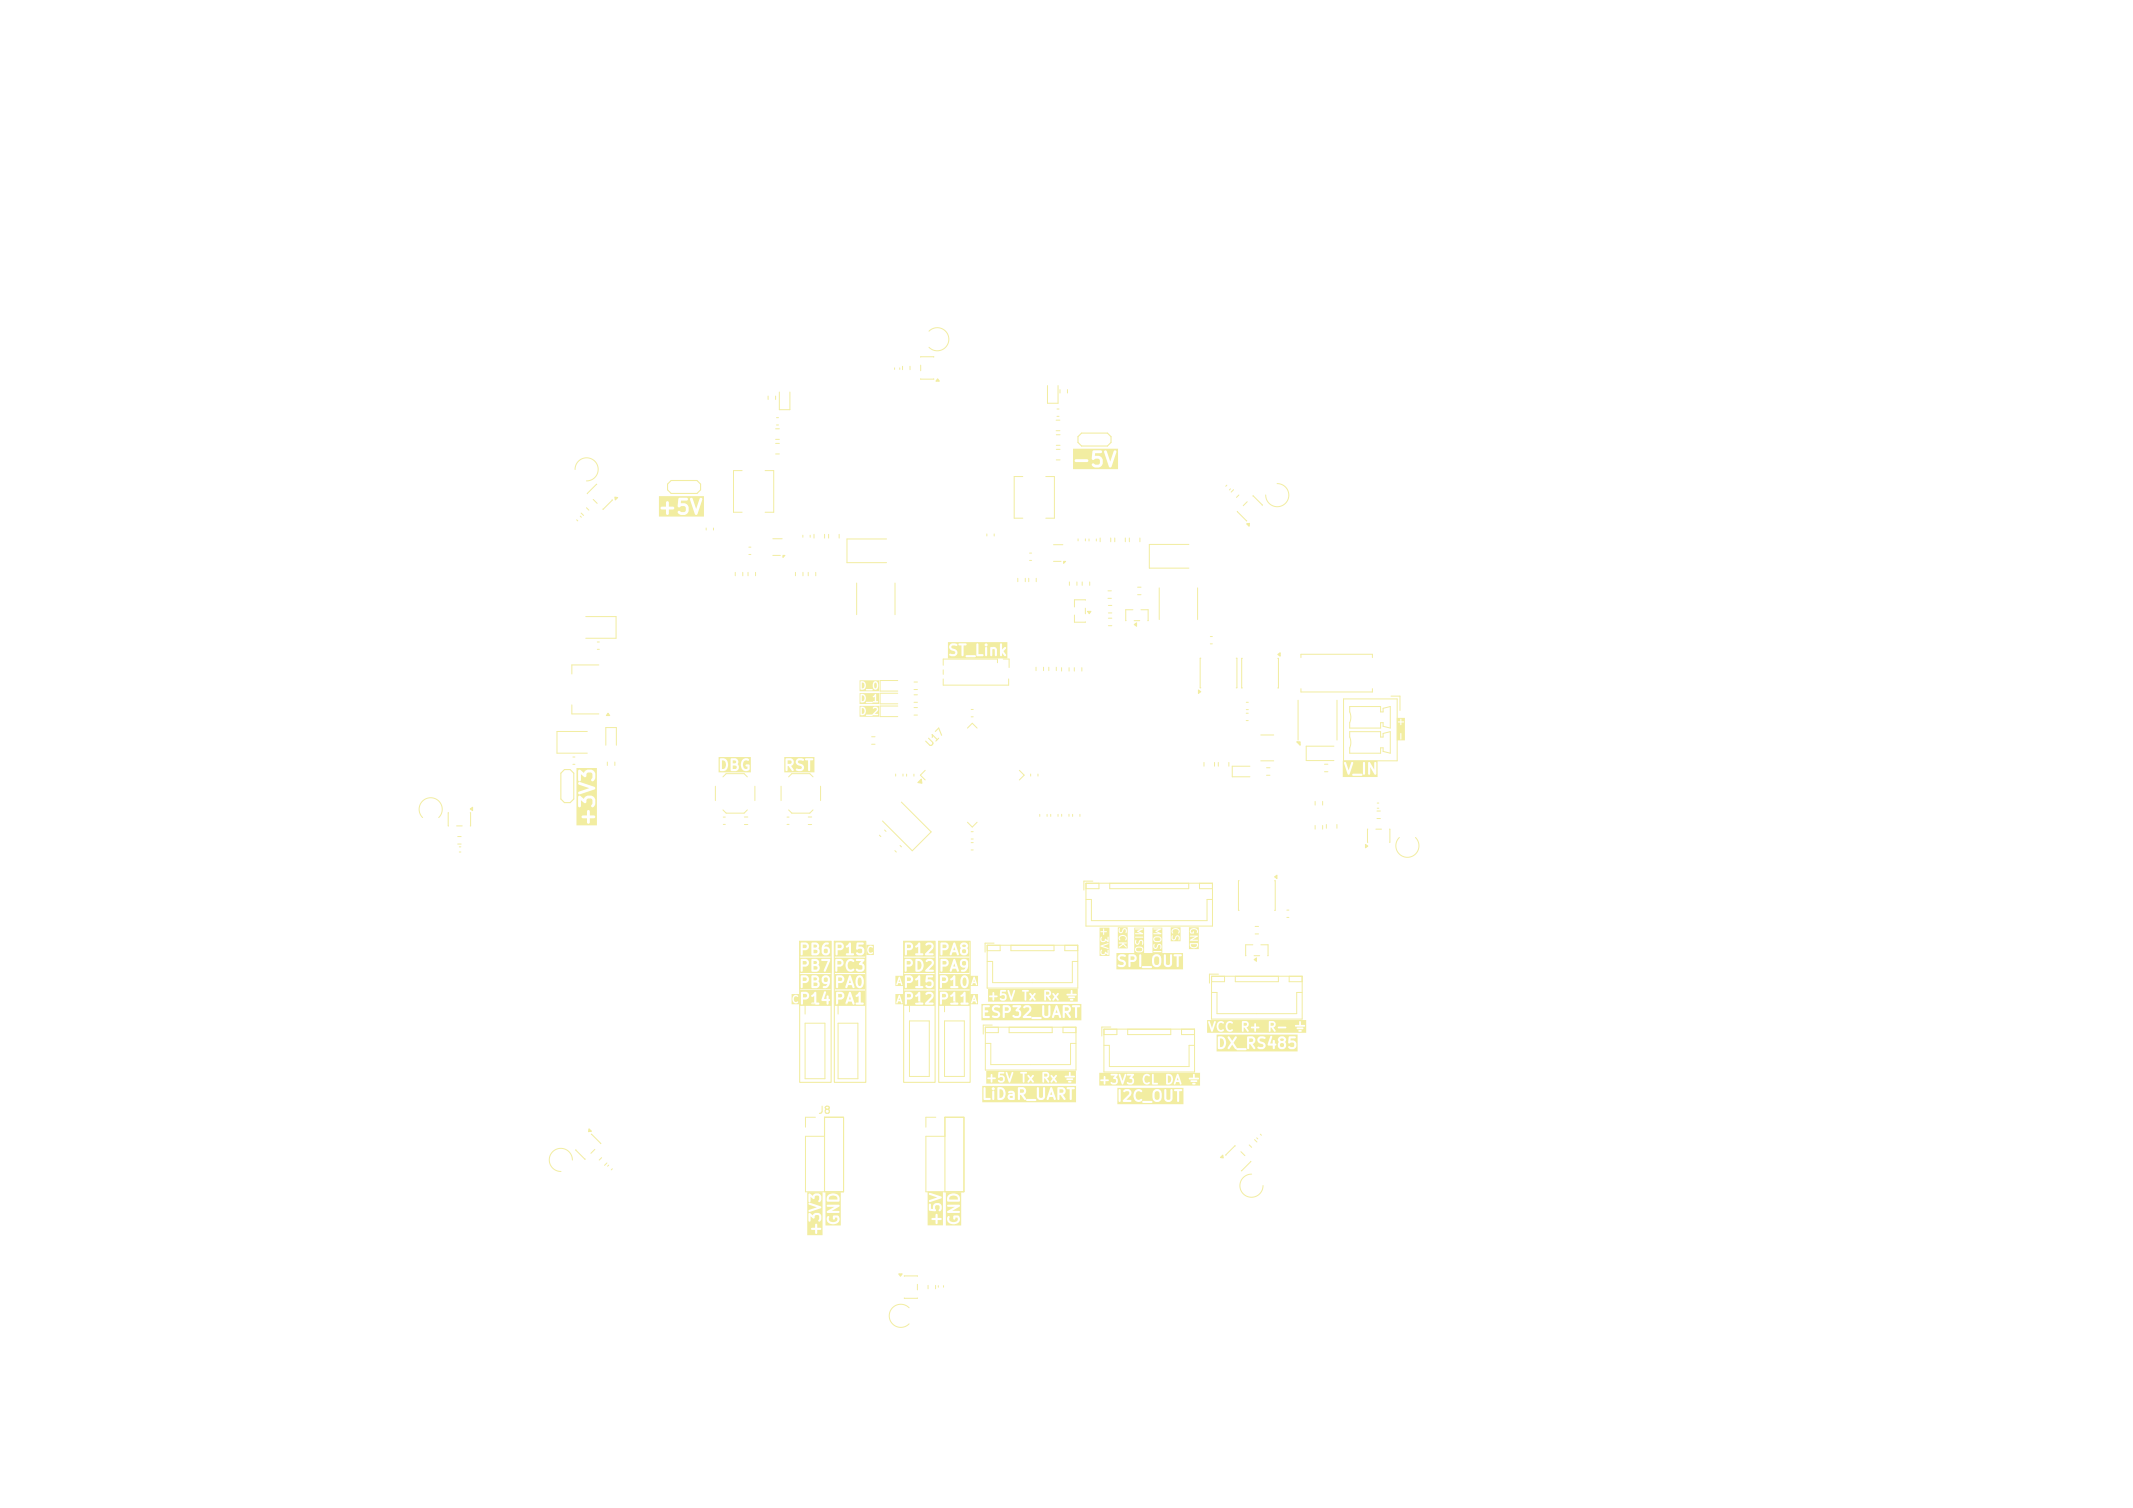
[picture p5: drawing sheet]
<svg xmlns="http://www.w3.org/2000/svg" width="297mm" height="210mm" viewBox="0 0 297 210" stroke-linecap="round" stroke-linejoin="round" font-family="sans-serif">
<defs><g id="words">
<g font-size="1.4" fill="#f2eda1">
<text x="129.5" y="104.4" transform="rotate(-45 129.5 104.4)">U17</text>
<text x="113.8" y="155.3">J8</text>
</g>
</g></defs>
<path d="M111.3 131.1h4.4v19.6h-4.4zM116.2 131.1h4.4v19.6h-4.4zM125.8 131.1h4.4v19.6h-4.4zM130.7 131.1h4.4v19.6h-4.4zM114.8 155.6h2.7v10.4h-2.7zM131.6 155.6h2.6v10.4h-2.6z" fill="none" stroke="#f2eda1" stroke-width=".15"/>
<g fill="#f2eda1">
<path d="M127.8 133.8a.63 .63 0 0 1 .5 .5 .63 .63 0 0 1-.2 .7h-.3z"/>
<path d="M126.3 133.8l.4 .1 .1 .3-.5 .1z"/>
<path d="M125.8 133.4h4.4v2.1h-4.4v-1.8h.2v1.5a.15 .15 0 0 0 .1 .1 .15 .15 0 0 0 .2-.1v-.6h.4l.4-.3v-.4l-.1-.2h.5v1.6h.5l.3-.1h.5l.1 .1h1a.15 .15 0 0 0 .1-.1 .15 .15 0 0 0-.1-.2h-.6l.6-.6 .1-.4-.1-.3-.3-.2h-.4l-.3 .2a.16 .16 0 0 0 .1 .3 .16 .16 0 0 0 .2-.1h.5v.1v.2l-.9 1h-.5l.2-.3 .1-.6-.1-.5-.2-.2-.7-.1-.1 .2h-.5l-.3-.2h-.6l-.1 .2h-.2z"/>
<path d="M113.3 134.5l.5 .1v.4h-.5z"/>
<path d="M113.3 133.8l.4 .1v.3h-.4z"/>
<path d="M111.8 133.8l.5 .1v.3l-.5 .1z"/>
<path d="M111.3 133.4h4.5v2.1h-4.5v-1.8h.2v1.5a.15 .15 0 0 0 .1 .1 .15 .15 0 0 0 .2-.1v-.6h.5l.3-.3v-.4l-.1-.2h.5v1.6h.7l.2-.1 .2-.3v-.2l-.2-.3 .2-.4-.2-.3h.4l.2 .1h.8l-.6 1.3a.15 .15 0 0 0 .1 .2 .15 .15 0 0 0 .2-.1l.6-1.5v-.1l-1.1-.1-.2 .2h-.4l-.2-.2h-.6l-.1 .2h-.5l-.3-.2h-.6l-.1 .2h-.2z"/>
<path d="M153.1 129.2h1.4v3.9h-1.4v-.6h.1v.3l.3 .2h.3l.2-.2 .3 .2 .1-.1-.1-.7-.1 .1v.5l-.3-.3-.1 .3h-.4v-.6l-.3 .3v-.8l1.2 .5 .1-.1-.9-.4 .8-.2v-.2l-1.2 .4v-1h.1v.3l.3 .2h.3l.2-.2 .3 .2 .1-.1-.1-.7-.1 .1v.5l-.3-.3-.1 .3h-.4v-.6l-.3 .3v-1l.5 .1 .1 .4v-.1v-.3h.4v-.1h-.4v-.4l-.1 .1v.3h-.5z"/>
<path d="M163 129.1h1.4v2h-1.4v-.6h.1v.2l.3 .3 .3-.1 .2-.5 .2 .1v.4l.1 .1 .1-.2-.1-.4-.3-.2-.2 .2-.2 .4h-.2v-.5l-.3 .2v-.8h.1l.1 .2 .1 .1a.43 .43 0 0 1 .3-.7 .43 .43 0 0 1 .5 .4v.3l.2-.2-.1-.3-.4-.3-.5 .1-.2 .4h-.1z"/>
<path d="M126.3 136.1l.5 .1v.3l-.5 .1z"/>
<path d="M125.8 135.7h4.4v2.1h-4.4v-1.8h.2v1.5a.15 .15 0 0 0 .1 .1 .15 .15 0 0 0 .2-.1v-.6l.6-.1 .2-.4h.3l.1 .1 .3-.1v.9h-.2a.15 .15 0 0 0-.2 .2 .15 .15 0 0 0 .2 .1h.8a.15 .15 0 0 0 .2-.1 .15 .15 0 0 0-.2-.2h-.3v-.6h.7l.2 .1 .2-.1h.4l.1 .2v.3l-.5 .1a.19 .19 0 0 0-.2-.1 .19 .19 0 0 0-.1 .2l.3 .2h.4l.3-.2 .1-.2-.1-.6-.3-.2h-.4v-.3h.6a.15 .15 0 0 0 .1-.1 .15 .15 0 0 0-.1-.2l-.8 .1-.2 .8h-.7v-.8l-.1-.1-.1 .1a.95 .95 0 0 1-.8 .5l-.2-.5-.8-.1-.1 .2h-.2z"/>
<path d="M120 96.8a.4 .4 0 0 1 .4 .4 .4 .4 0 0 1-.4 .4z"/>
<path d="M119.7 96.5h2.7v1.5h-2.7v-1.3h.1v1l.1 .1h.7l.1 .1h.8l-.1-.2-1.2 .1 .3-.3v-.5h1l.1 .1 .2-.1v.6l-.2 .1-.1 .1h.7h.1l-.1-.1-.2-.1-.1-1-.4 .4h-1l-.1-.2-.2-.2-.5 .1z"/>
<path d="M113.3 132.3h.5v.4h-.5z"/>
<path d="M113.3 131.5l.4 .1v.3l-.4 .1z"/>
<path d="M114.8 132.2l.3-.1 .1 .1 .1 .4-.1 .1h-.3h-.2v-.4z"/>
<path d="M111.8 131.5l.5 .1v.4h-.5z"/>
<path d="M111.3 131.1h4.4v2.1h-4.4v-1.8h.2v1.5a.15 .15 0 0 0 .1 .1 .15 .15 0 0 0 .2-.1v-.6h.5l.3-.3v-.4l-.1-.2h.5v1.6h.7l.2-.1 .2-.3v-.2l-.2-.3 .5-.1v.6l.1 .2 .3 .2h.4l.3-.3 .1-.5-.4-.4h-.4l.1-.2 .4-.1a.15 .15 0 0 0 .1-.1 .15 .15 0 0 0-.1-.2l-.6 .2-.2 .3-.1 .3h-.4v-.4l-.3-.3h-.6l-.1 .1h-.5l-.3-.1-.6-.1-.1 .2h-.2z"/>
<path d="M110.2 138.4h1.1v1.5h-1.1v-.8h.1l.1 .3 .2 .3h.5l.1-.2h-.2a.27 .27 0 0 1-.4-.1 .35 .35 0 0 1-.1-.5 .35 .35 0 0 1 .5-.1h.2l-.1-.2h-.5l-.3 .5h-.1z"/>
<path d="M134 133.9l.3-.1 .2 .1v.4l-.1 .1-.3 .1-.1-.1v-.4z"/>
<path d="M132.9 134.2l.1 .4h-.3z"/>
<path d="M131.2 133.8l.5 .1 .1 .3-.6 .1z"/>
<path d="M130.8 133.4h4.2v2.1h-4.2v-1.8h.1v1.5a.15 .15 0 0 0 .2 .1 .15 .15 0 0 0 .1-.1h1a.15 .15 0 0 0 .1 .1 .15 .15 0 0 0 .2-.1l.1-.3h.5l.1 .3a.15 .15 0 0 0 .2 .1 .15 .15 0 0 0 .1-.2l-.4-1.1h.6v.4l.1 .2 .3 .2 .4-.1-.2 .3h-.4a.15 .15 0 0 0-.1 .2 .15 .15 0 0 0 .1 .1l.5-.1 .3-.3 .1-1-.2-.3-.5-.1-.3 .2-.1 .3h-.6l-.1-.4h-.2l-.6 1.6h-1v-.6l.7-.1 .2-.3v-.3l-.2-.3-.2-.1h-.6l-.2 .2h-.1z"/>
<path d="M160.8 133.3l.1-.1h.4a.83 .83 0 0 1-.1 1.2l-.3-.1a1.02 1.02 0 0 1-.1-1z"/>
<path d="M157.4 133.2h.5v.4l-.5 .1z"/>
<path d="M155.5 132.7h9.2v2.3h-9.2v-1.7h.1l.2 .5 .6 .2 .1 .1-.2 .3-.5-.1a.15 .15 0 0 0-.2 .1 .15 .15 0 0 0 .1 .2l.7 .1 .3-.2 .1-.2-.1-.4-.7-.3-.1-.2 .2-.2 .6 .1 .1-.3h.3v1.5a.15 .15 0 0 0 .2 .2 .15 .15 0 0 0 .1-.2v-.5h.5l.4-.4v-.3l-.2-.3h.5v1.5a.22 .22 0 0 0 .4 .1l.1 .2h1.2a.15 .15 0 0 0 .1-.1 .15 .15 0 0 0-.1-.2h-1.2l-.2 .1v-1.1h1.5l.1 .9 .3 .3h.4l.4-.3 .1-.3v-.6l-.2-.5h.5l.1 1.3 .3 .4h.4l.2-.1 .2-.3v-1.3h.2l.1 .2h.3v1.4a.15 .15 0 0 0 .2 .1 .15 .15 0 0 0 .1-.2v-1.3h.3a.15 .15 0 0 0 .2-.2 .15 .15 0 0 0-.2-.1h-.9l-.1 .1h-.2a.15 .15 0 0 0-.2-.1 .15 .15 0 0 0-.1 .1v1.2l-.2 .2h-.2l-.2-.2v-1.2a.15 .15 0 0 0-.1-.1 .15 .15 0 0 0-.2 .1h-.5l-.3-.1h-.3l-.4 .3-.1 .3h-1.5v-.5a.15 .15 0 0 0-.1-.1 .15 .15 0 0 0-.2 .1h-.5l-.3-.1h-.6l-.1 .1h-.3l-.4-.1h-.3l-.3 .1-.2 .3h-.1z"/>
<path d="M187 105.9h4.8v2.3h-4.8v-1.9h.1l.6 1.6h.6l.1 .1h1.2a.15 .15 0 0 0 .1-.1 .15 .15 0 0 0-.1-.2h-1.2l-.1 .2h-.4l.5-1.6h1.4v1.5a.15 .15 0 0 0 .1 .1 .15 .15 0 0 0 .2-.1v-1.5h.4v1.5a.15 .15 0 0 0 .1 .1 .15 .15 0 0 0 .2-.1v-1l.6 1h.2v-1.5a.15 .15 0 0 0-.1-.2 .15 .15 0 0 0-.2 .2v.9l-.6-1.1h-.1l-.1 .2h-.4a.15 .15 0 0 0-.2-.2 .15 .15 0 0 0-.1 .2h-1.4a.15 .15 0 0 0-.1-.2 .15 .15 0 0 0-.2 .1l-.3 1.1-.4-1.1a.15 .15 0 0 0-.1-.1 .15 .15 0 0 0-.2 .2h-.1z"/>
<path d="M132.2 166.7a.71 .71 0 0 1 1.2 .2v.2h-1.2z"/>
<path d="M131.7 166h2.1v4.7h-2.1v-1.1h.2v.5l.2 .2 .5 .2 .8-.2 .3-.4-.1-.5-.2-.1h-.6l-.1 .4a.15 .15 0 0 0 .2 .2 .15 .15 0 0 0 .1-.2v-.1h.3l.1 .1a.6 .6 0 0 1-.8 .5 .6 .6 0 0 1-.4-.8h-.2l-.1 .2h-.2v-.8h.2l.1 .1h1.5a.15 .15 0 0 0 .2-.1 .15 .15 0 0 0-.2-.2h-.9l1-.6v-.2h-1.6a.15 .15 0 0 0-.1 .1 .15 .15 0 0 0 .1 .2h1l-1.1 .7h-.2v-2h.2v.4l.1 .1 1.5 .1 .2-.2v-.4l-.3-.4-.7-.2-.5 .2-.3 .4h-.2z"/>
<path d="M139.2 151.7a.63 .63 0 0 1 .6 .4 .63 .63 0 0 1-.3 .7l-.3 .1z"/>
<path d="M140.6 152.7l.4-.1v.3h-.4z"/>
<path d="M142 151.7h.5v.4l-.5 .1z"/>
<path d="M147.5 151.7h.5v.4l-.5 .1z"/>
<path d="M146.4 152l.1 .5h-.3z"/>
<path d="M136.8 151.2h13v2.3h-13v-2h.1l.1 1.6 .8 .1a.15 .15 0 0 0 .2-.2 .15 .15 0 0 0-.2-.1h-.6v-.9h1v1a.15 .15 0 0 0 .1 .2 .15 .15 0 0 0 .2-.2v-1a.15 .15 0 0 0-.2-.1 .15 .15 0 0 0-.1 .1h-1v-.4h.9a.22 .22 0 0 0 .3 .2 .22 .22 0 0 0 .1-.3h.4v1.5l.1 .2 .7-.1 .3-.4h.3l.1 .3 .2 .2h.6l.1-.9-.1-.3-.3-.1-.5 .1a.15 .15 0 0 0 0 .2 .15 .15 0 0 0 .2 0h.3l.1 .1-.5 .1-.2 .3h-.3v-.5l-.3-.7h2v1.6a.15 .15 0 0 0 .2 .1 .15 .15 0 0 0 .1-.2v-.5h.2l.4 .7h.3v.1h1.3a.15 .15 0 0 0 .1-.1 .15 .15 0 0 0-.1-.2h-1.2l-.2 .2 .1-.2-.4-.5 .4-.4v-.3l-.2-.3h1.7v1.3l.1 .2 .3 .2 .9-.2a.15 .15 0 0 0 .1 .2 .15 .15 0 0 0 .2-.1l.1-.3h.5l.1 .3a.15 .15 0 0 0 .2 .1 .15 .15 0 0 0 .1-.2l-.5-1.5h.7v1.6a.15 .15 0 0 0 .2 .1 .15 .15 0 0 0 .1-.2v-.5h.2l.4 .7a.15 .15 0 0 0 .2 0 .15 .15 0 0 0 .1-.2l-.4-.5 .4-.4v-.3l-.2-.3h.3l.1 .2h.3v1.3a.15 .15 0 0 0 .2 .2 .15 .15 0 0 0 .1-.2v-1.3h.3a.15 .15 0 0 0 .2-.2 .15 .15 0 0 0-.2-.1h-.9l-.1 .1-1.1-.1-.2 .1h-.7l-.1-.1h-.1l-.6 1.6h-.3l.1-.2v-1.3a.15 .15 0 0 0-.1-.1 .15 .15 0 0 0-.2 .1v1.2l-.1 .2h-.3l-.1-.2v-1.2a.15 .15 0 0 0-.2-.1 .15 .15 0 0 0-.1 .1h-1.7l-.3-.1h-.6l-.1 .1h-2l-.3-.1h-.4l-.1 .1h-.4l-.2-.1-.2 .2h-.9a.15 .15 0 0 0-.1-.2 .15 .15 0 0 0-.2 .1h-.1z"/>
<path d="M125.2 139l.1 .3h-.2z"/>
<path d="M124.7 138.4h1.1v1.5h-1.1v-.3l.2 .1 .2-.2h.3l.1 .2 .2-.1-.5-1.1-.1 .1-.3 1h-.1z"/>
<path d="M155.6 129.1h1.4v3h-1.4v-.2l.3 .1 .5-.4 .4 .4 .1-.1-.5-.5h.4v-.2l-1 .1v.1l.5 .1-.7 .4v-1.3h.2v.3l.2 .1a.43 .43 0 0 1 .2-.7 .43 .43 0 0 1 .6 .4l-.1 .3 .2-.3v-.3l-.5-.2-.5 .1-.1 .3h-.2v-1.1h.2v.2l.2 .3 .3-.1 .3-.5 .2 .1-.1 .5 .2-.3-.1-.3-.3-.2-.2 .2-.1 .4h-.2l-.1-.1v-.4l-.3 .2z"/>
<path d="M134.1 136.2l.2-.1a.75 .75 0 0 1 0 1.2l-.2-.1-.1-.3z"/>
<path d="M131.2 136.1l.4 .1 .1 .3-.5 .1z"/>
<path d="M130.7 135.7h4.4v2.1h-4.4v-1.8h.2v1.5a.15 .15 0 0 0 .1 .1 .15 .15 0 0 0 .2-.1v-.6l.6-.1 .2-.4h.3l.1 .1 .3-.1v.9h-.3a.15 .15 0 0 0-.1 .2 .15 .15 0 0 0 .1 .1h.9a.15 .15 0 0 0 .2-.1 .15 .15 0 0 0-.2-.2h-.3v-.8h.7v.4l.2 .5 .3 .2 .4-.1 .3-.6-.1-.7-.2-.3-.4-.1-.3 .2-.2 .5h-.7v-.6l-.1-.1-.1 .1a.95 .95 0 0 1-.8 .5l-.2-.5-.8-.1-.1 .2h-.2z"/>
<path d="M158.2 132.1l.3-.1h.4l.1 .3-.2 .2-.5-.1-.1-.1z"/>
<path d="M157.9 129.2h1.4v3.5h-1.4v-.6h.1v.2l.2 .3h.2h.6l.2-.3-.1-.3-.3-.2-.6 .1-.2 .2h-.1v-1h.1l.1 .3 .2 .2 .3-.1 .3-.5 .1 .1v.5l.2-.2v-.3l-.3-.2-.3 .1-.2 .4-.2-.1v-.4l-.3 .2v-.6l.2 .1 1.1-.1-.1-.1-1.2 .1v-1.1h.2h.7l-.5 .3 .5 .3h-.7v.1h1l.1-.1-.6-.3 .6-.3h-1.3z"/>
<path d="M149.4 62.5h6.3v2.8h-6.3v-1.2h.2l.2 .2 1.6 .1a.2 .2 0 0 0 .2-.2 .2 .2 0 0 0-.2-.2h-1.6l-.2 .1h-.2v-.2h2.6l.2 .2 .3-.2h.5l.2 .2-.1 .5-.2 .1h-.4a.29 .29 0 0 0-.2-.2 .29 .29 0 0 0-.3 .2l.2 .3 .3 .1h.5l.4-.2 .2-.4-.1-.5-.1-.2-.4-.3h-.6l.1-.4h.8l.2-.2h.2l.7 2.1 .3 .1 .7-2.1a.2 .2 0 0 0-.1-.3 .2 .2 0 0 0-.2 .1l-.5 1.5-.5-1.5a.2 .2 0 0 0-.2-.1 .2 .2 0 0 0-.2 .2h-.2l-.2-.2h-1.1l-.1 .2-.1 1h-2.6z"/>
<path d="M194.5 100h1.1v3.1h-1.1v-.9h.5v.7h.1v-.8l-.6 .1v-1.7l.5 .1v.4l.1-.1v-.3h.4v-.1h-.4v-.4h-.1v.4h-.5z"/>
<path d="M132 89.4h8.3v2.3h-8.3v-1.7h.2l.2 .5 .5 .2 .1 .1-.2 .3-.5-.1a.15 .15 0 0 0-.1 .1 .15 .15 0 0 0 .1 .2l.6 .1 .3-.2 .1-.2-.1-.4-.7-.3v-.2l.1-.2 .6 .1 .1-.2v-.1h.1l.1 .2h.4v1.5h.5l.2 .1h1.2a.15 .15 0 0 0 .1-.1 .15 .15 0 0 0-.2-.2h-1.1l-.2 .2h-.3l.1-1.5h.3l.1-.2h1.3l.1 1.6 .8 .1a.15 .15 0 0 0 .2-.2 .15 .15 0 0 0-.2-.1h-.6v-.9h1v1a.15 .15 0 0 0 .1 .2 .15 .15 0 0 0 .2-.2v-1h.4v1.1a.15 .15 0 0 0 .1 .1 .15 .15 0 0 0 .2-.2v-.8h.2l.1 .1v.8a.15 .15 0 0 0 .2 .1 .15 .15 0 0 0 .1-.2v-.8l-.1-.2-.2-.1h-.5l-.1 .1h-.4a.15 .15 0 0 0-.2-.1 .15 .15 0 0 0-.1 .1h-1v-.4h.9a.22 .22 0 0 0 .3 .2 .22 .22 0 0 0 .1-.3h1.7v1.5a.15 .15 0 0 0 .2 .2 .15 .15 0 0 0 .1-.2v-.3l.3 .4a.15 .15 0 0 0 .2 .1 .15 .15 0 0 0 .1-.2l-.4-.5 .4-.4a.15 .15 0 0 0 0-.2 .15 .15 0 0 0-.3 0l-.3 .4v-.8a.15 .15 0 0 0-.1-.1 .15 .15 0 0 0-.2 .1h-1.7l-.2-.1-.2 .2h-.9a.15 .15 0 0 0-.1-.2 .15 .15 0 0 0-.2 .1h-1.3l-.1-.1h-.9l-.3 .1-.7-.1-.3 .1-.1 .3h-.2z"/>
<path d="M119.5 136.2l.2-.1a.75 .75 0 0 1 0 1.2l-.2-.1-.1-.3z"/>
<path d="M118.3 136.4l.2 .5h-.3z"/>
<path d="M116.7 136.1l.5 .1v.3l-.5 .1z"/>
<path d="M116.2 135.7h4.2v2.1h-4.2v-1.8h.2v1.5a.15 .15 0 0 0 .2 .1 .15 .15 0 0 0 .1-.1h1a.15 .15 0 0 0 .1 .1 .15 .15 0 0 0 .2-.1l.1-.3h.5l.1 .3a.15 .15 0 0 0 .2 .1 .15 .15 0 0 0 .1-.2l-.3-.9h.4l.1 .7 .2 .3 .4 .1 .3-.2 .2-.5v-.4l-.3-.6-.4-.1-.3 .2-.2 .5h-.4l-.2-.6-.2-.1-.6 1.7h-1v-.6l.7-.1 .2-.3v-.3l-.2-.3-.2-.1h-.7l-.1 .2h-.2z"/>
<path d="M145.4 149.5l.4 .1v.3h-.4z"/>
<path d="M137.3 149.1h12.5v1.8h-12.5v-.8h.2l.1 .2h.3v.3a.14 .14 0 0 0 .2 .2 .13 .13 0 0 0 .1-.2v-.3h.3a.13 .13 0 0 0 .2-.1 .14 .14 0 0 0-.2-.2h-.3h.8l.1 .1 .2-.1h.3v.5h-.4a.13 .13 0 0 0-.2-.1 .13 .13 0 0 0 0 .2l.2 .2h.4l.3-.4-.1-.5-.2-.1h-.4v-.3l.8-.1 .4 1.3 .2 .1 .5-1.4h.9l.1 .1h.3v1.2a.13 .13 0 0 0 .1 .1 .14 .14 0 0 0 .2-.2v-.8h.4l.3 .4-.3 .4a.13 .13 0 0 0 0 .1 .13 .13 0 0 0 .2 0l.2-.3 .2 .3a.13 .13 0 0 0 .2 0 .13 .13 0 0 0 0-.1l-.2-.4 .2-.3a.13 .13 0 0 0 0-.2 .13 .13 0 0 0-.2 0l-.2 .3-.3-.3-.1 .1h-.4v-.3h.2l.1-.1h2.1v1.3a.12 .12 0 0 0 .2 .1 .12 .12 0 0 0 .1-.2v-.4h.1l.4 .5a.12 .12 0 0 0 .2 0 .12 .12 0 0 0 0-.1l-.3-.4 .3-.4h.2l.3 .4-.3 .4a.13 .13 0 0 0 0 .1 .13 .13 0 0 0 .2 0l.2-.3 .3 .4 .2-.2h1.5l.1 .2h.3a.13 .13 0 0 0 .1-.2 .13 .13 0 0 0-.1-.1l-.4 .1h-1.5l-.3-.3h1.6l.1 .1h.7a.13 .13 0 0 0 .1-.1 .13 .13 0 0 0-.1-.1h-.7l-.1 .1-1.6-.1 .2-.3h1.1l.2 .2h1.2a.12 .12 0 0 0 .1-.2 .12 .12 0 0 0-.1-.1h-.5v-.4a.13 .13 0 0 0-.1-.1 .13 .13 0 0 0-.2 .1v.4h-.5l-.1 .1h-1.1a.13 .13 0 0 0 0-.2 .13 .13 0 0 0-.1 0l-.3 .3-.3-.3-.3 .1-.1-.4-.3-.1h-.5l-.1 .1h-2.1l-.1-.1-1.8 .1-.2-.1-.3 .9-.4-.9-.2 .1h-.1l-.1-.1h-.7l-.1 .7h-.8v-.3a.13 .13 0 0 0-.1-.1 .13 .13 0 0 0-.2 .1v.3l-.6 .1z"/>
<path d="M115.5 166.7a.71 .71 0 0 1 1.1 .2v.2h-1.2z"/>
<path d="M114.9 166h2.2v4.7h-2.2v-1.1h.2l.1 .5 .2 .2 .5 .2 .7-.2 .3-.4-.1-.5-.2-.1h-.6v.4a.15 .15 0 0 0 .1 .2 .15 .15 0 0 0 .2-.2v-.1h.3v.1a.6 .6 0 0 1-.7 .5 .6 .6 0 0 1-.4-.8h-.2l-.2 .2h-.2v-.8h.2l.1 .1h1.6a.15 .15 0 0 0 .1-.1 .15 .15 0 0 0-.1-.2h-1l1.1-.6-.1-.2h-1.5a.15 .15 0 0 0-.2 .1 .15 .15 0 0 0 .2 .2h.9l-1.1 .7h-.2v-2h.2v.4l.1 .1 1.6 .1 .1-.2v-.4l-.3-.4-.7-.2-.5 .2-.3 .4h-.2z"/>
<path d="M169.9 144.6a.63 .63 0 0 1 .6 .5 .63 .63 0 0 1-.3 .7h-.3z"/>
<path d="M178.3 144.7l.3-.1 .2 .2-.2 .2h-.2l-.2-.2z"/>
<path d="M173.9 144.6l.5 .1 .1 .3-.6 .1z"/>
<path d="M169.4 144.1h11.3v2.3h-11.3v-1.9h.2v1.5l.1 .1h.4l.5-.3 .1-.4v-.6l-.3-.3h.5l.5 .7-.5 .7a.15 .15 0 0 0 .1 .2 .15 .15 0 0 0 .2-.1l.4-.5 .4 .6h.1l.2 .2h1.2a.15 .15 0 0 0 .1-.2 .15 .15 0 0 0-.2-.1h-1.2l-.4-.8 .4-.7h1.4v1.5a.15 .15 0 0 0 .2 .1 .15 .15 0 0 0 .1-.1v-.6h.2l.4 .7a.15 .15 0 0 0 .2 0 .15 .15 0 0 0 .1-.2l-.4-.5 .3-.2 .1-.4h.3l.2 .4 .5 .2 .1 .2-.1 .2-.6-.1a.15 .15 0 0 0-.1 .2 .15 .15 0 0 0 .1 .1l.6 .1 .2-.1 .2-.3v-.3h.3l.1 .2h.6v.4a.15 .15 0 0 0 .2 .1 .15 .15 0 0 0 .1-.1l.1-.4a.16 .16 0 0 0 .1-.2 .16 .16 0 0 0-.2-.1v-.4a.15 .15 0 0 0-.2-.1 .15 .15 0 0 0-.1 .2v.3h-.3l.1-.5h.9l.2 .3-.2 .3v.3l.1 .2 .3 .2h.4l.3-.2 .1-.2-.1-.5h.4l.1 .1 .3-.1h.3l.1 .2v.3l-.4 .1a.19 .19 0 0 0-.3-.1 .19 .19 0 0 0-.1 .2l.3 .2h.4l.3-.2 .1-.2-.1-.6-.3-.2h-.4v-.3h.6a.15 .15 0 0 0 .1-.1 .15 .15 0 0 0-.1-.2l-.8 .1-.1 .8h-.4l-.1-.1 .2-.4-.1-.2-.3-.2-.5 .1-.3 .4h-.9l.1-.4a.15 .15 0 0 0 0-.1 .15 .15 0 0 0-.2 0l-.4 1.1h-.3l-.2-.2-.5-.2-.1-.1 .1-.3 .6 .1a.15 .15 0 0 0 .1-.1 .15 .15 0 0 0-.1-.2l-.6-.1-.3 .2-.1 .3h-.3l-.1-.3-.3-.2h-.6l-.2 .2h-1.4a.15 .15 0 0 0-.1-.2 .15 .15 0 0 0-.1 .1l-.4 .5-.5-.6-.2 .2h-.5l-.3-.2h-.4l-.1 .2h-.2z"/>
<path d="M91.8 69.1h6.2v2.8h-6.2v-1.2h.2l.1 .3h.6v.5a.2 .2 0 0 0 .2 .2 .2 .2 0 0 0 .2-.2v-.5h.6a.2 .2 0 0 0 .2-.2 .2 .2 0 0 0-.2-.2l-.6-.1h1.3l.2 .2 .3-.2h.5l.1 .2-.1 .5-.1 .1h-.4a.29 .29 0 0 0-.3-.2 .29 .29 0 0 0-.2 .2l.1 .3 .3 .1h.6l.3-.2 .2-.4v-.5l-.1-.2-.4-.3h-.6v-.4h.8l.2-.2h.3l.7 2.1 .2 .1 .8-2.1a.2 .2 0 0 0-.1-.3 .2 .2 0 0 0-.3 .2l-.5 1.4-.4-1.4a.2 .2 0 0 0-.3-.2 .2 .2 0 0 0-.1 .2h-.3l-.2-.2h-1l-.1 .2-.1 1h-1.3v-.5a.2 .2 0 0 0-.2-.2 .2 .2 0 0 0-.2 .2v.6h-.6l-.1 .1h-.2z"/>
<path d="M135.6 136.4l.1 .3h-.2z"/>
<path d="M135.1 135.9h1.1v1.4h-1.1v-.2l.2 .1 .2-.3h.3l.1 .3 .2-.1-.5-1.1-.1 .1-.3 1h-.1z"/>
<path d="M126.3 138.4l.5 .1v.3l-.5 .1z"/>
<path d="M125.8 137.9h4.4v2.2h-4.4v-1.8h.2v1.5a.15 .15 0 0 0 .1 .1 .15 .15 0 0 0 .2-.1v-.6l.6-.1 .2-.4h.3l.1 .1 .3-.1v.9h-.2a.15 .15 0 0 0-.2 .2 .15 .15 0 0 0 .2 .1h.9l.1-.2h.2l.1 .2h1a.15 .15 0 0 0 .1-.1 .15 .15 0 0 0-.1-.2h-.6l.6-.6 .1-.5-.1-.2-.3-.2h-.4l-.3 .2a.16 .16 0 0 0 0 .2 .16 .16 0 0 0 .3 0h.4l.1 .1v.2l-.9 .9h-.2l-.1-.1h-.4v-1.4l-.1-.1-.1 .1a.95 .95 0 0 1-.8 .5l-.2-.5-.8-.1-.1 .2h-.2z"/>
<path d="M116.6 131.5l.5 .1 .1 .4h-.6z"/>
<path d="M116.2 131.1h4.3v2.1h-4.3v-1.8h.1v1.5a.15 .15 0 0 0 .2 .1 .15 .15 0 0 0 .1-.1v-.6l.7-.1 .2-.4h.3l.1 .2 .3-.2v.9h-.3a.15 .15 0 0 0-.1 .2 .15 .15 0 0 0 .1 .1h.9a.15 .15 0 0 0 .1-.1 .15 .15 0 0 0-.1-.2h-.3v-.6h.7l.2 .2 .2-.2 .4 .1 .1 .1-.1 .4h-.4a.19 .19 0 0 0-.2-.1 .19 .19 0 0 0-.2 .2l.4 .2h.4l.3-.2 .1-.2-.1-.6-.3-.2h-.5l.1-.3h.5a.15 .15 0 0 0 .2-.1 .15 .15 0 0 0-.2-.2l-.8 .1-.1 .8h-.7v-.8h-.1h-.2a.95 .95 0 0 1-.7 .5l-.2-.5-.8-.1-.2 .2h-.1z"/>
<path d="M80.3 107h2.8v7.9h-2.8v-1.2h.7l.1 .3h.6v.5a.2 .2 0 0 0 .2 .2 .2 .2 0 0 0 .2-.2v-.5h.6a.2 .2 0 0 0 .2-.2 .2 .2 0 0 0-.2-.2h-.6v-.6a.2 .2 0 0 0-.2-.2 .2 .2 0 0 0-.2 .2v.6h-.6l-.1 .1h-.7v-2.7h.2v1.2a.2 .2 0 0 0 .2 .2 .2 .2 0 0 0 .2-.2v-.8l.4 .4 .2 .1 .1-.1 .1-.5 .2-.1h.4l.1 .1 .1 .6a.29 .29 0 0 0-.2 .3 .29 .29 0 0 0 .2 .2l.2-.1 .2-.3v-.7l-.3-.4-.2-.1h-.6l-.3 .2-.2 .3-.6-.5h-.1l-.1 .2h-.2v-1.9h.2l.1 .2 1.5 .5-1.5 .4a.2 .2 0 0 0-.1 .3 .2 .2 0 0 0 .3 .1l2-.7 .1-.2-.1-.1-2-.7h-.2l-.1 .2h-.2v-1.7h.2v1.2a.2 .2 0 0 0 .2 .2 .2 .2 0 0 0 .2-.2v-.8l.4 .4h.2l.1-.1 .1-.4 .2-.1h.4l.1 .1 .1 .6a.29 .29 0 0 0-.2 .2 .29 .29 0 0 0 .2 .3l.2-.1 .2-.3v-.7l-.3-.4-.2-.1h-.6l-.3 .1-.2 .3-.6-.4h-.1l-.1 .2h-.2z"/>
<path d="M162.6 149.8a.5 .5 0 0 1 .5 .5 .5 .5 0 0 1-.5 .5z"/>
<path d="M164 150.1l.1 .3h-.2z"/>
<path d="M153.1 149.4h14v1.8h-14v-.8h.1l.1 .2h.4v.3a.13 .13 0 0 0 .1 .1 .13 .13 0 0 0 .1-.1v-.3h.4a.13 .13 0 0 0 .1-.2 .13 .13 0 0 0-.1-.1h-.4v-.3a.13 .13 0 0 0-.1-.2 .13 .13 0 0 0-.1 .2v.3l-.6 .1v-.8h1.5l.1 .2h.6l-.3 .4 .4 .1v.3l-.1 .2h-.4a.13 .13 0 0 0-.2-.1 .13 .13 0 0 0 0 .2l.2 .1h.4l.3-.1v-.6l-.2-.3 .2-.3h.2l.5 1.3h.1l.4-1.4 .2 .2h.5l-.3 .4 .4 .1 .1 .3-.2 .2h-.4a.13 .13 0 0 0-.1-.1 .13 .13 0 0 0-.1 .2l.3 .1h.5l.2-.3-.1-.5h1.3l.1 .5 .2 .3h.4l.3-.1a.13 .13 0 0 0 0-.2 .13 .13 0 0 0-.2 0 .49 .49 0 0 1-.6-.3 .49 .49 0 0 1 .4-.6h.2a.13 .13 0 0 0 .2 .1 .13 .13 0 0 0-.1-.2h.4v1.3h.7a.13 .13 0 0 0 .1-.1 .13 .13 0 0 0-.1-.1h-.4v-1.1h1.7v1.2l.1 .1h.3l.3-.1h.3l.2 .1 .2-.3h.4l.1 .3a.12 .12 0 0 0 .1 0 .12 .12 0 0 0 .1-.1h1.5l.1 .1h.3a.13 .13 0 0 0 .1-.1 .13 .13 0 0 0-.1-.1l-.4 .1h-1.5l-.1-.4h1.4l.1 .2h.7a.12 .12 0 0 0 .1-.2 .12 .12 0 0 0-.1-.1l-2.2 .1-.1-.3h1.2l.1 .1h1.2a.13 .13 0 0 0 .2-.1 .13 .13 0 0 0-.2-.1h-.4v-.4a.14 .14 0 0 0-.2-.2 .13 .13 0 0 0-.1 .2v.4l-1.8 .1-.2-.6h-.2l-.5 1.3h-.3l.2-.2v-.5l-.1-.4-.2-.2-.5-.1-.1 .2h-1.7a.14 .14 0 0 0-.2-.2 .13 .13 0 0 0-.1 .2l-.8-.2-.4 .3-.1 .4h-1.3l-.2-.2 .3-.3v-.1l-.9-.1-.2 .1-.1-.1-.4 1-.3-.9a.12 .12 0 0 0-.1-.1 .12 .12 0 0 0-.1 .2l-.3-.2-2.4 .1z"/>
<path d="M126.3 131.5l.5 .1v.4h-.5z"/>
<path d="M125.8 131.1h4.4v2.1h-4.4v-1.8h.2v1.5a.15 .15 0 0 0 .1 .1 .15 .15 0 0 0 .2-.1v-.6l.6-.1 .2-.4h.3l.1 .2 .3-.2v.9h-.2a.15 .15 0 0 0-.2 .2 .15 .15 0 0 0 .2 .1h.9l.1-.1h.2l.1 .1h1a.15 .15 0 0 0 .1-.1 .15 .15 0 0 0-.1-.2h-.6l.6-.6 .1-.4-.1-.3-.3-.2-.4 .1-.3 .1a.16 .16 0 0 0 0 .3 .16 .16 0 0 0 .3-.1h.4l.1 .1v.3l-.9 .9h-.2l-.1-.1-.4-.1v-1.3l-.1-.1h-.1a.95 .95 0 0 1-.8 .5l-.2-.5-.8-.1-.1 .2h-.2z"/>
<path d="M160.8 130.7l.2-.2 .5 .1 .1 .3-.3 .2-.5-.1-.1-.1z"/>
<path d="M160.5 129.2h1.3v3.5h-1.3v-.2l.2 .1 1-.1v-.1l-1.2 .1v-.8h.1v.2l.2 .3 .3-.2 .3-.4 .2 .1v.4l.1-.2v-.2l-.2-.3-.3 .2-.3 .4-.2-.1v-.5l-.2 .3v-1h.1v.2l.1 .2 .3 .1h.5l.2-.3v-.3l-.4-.2h-.5l-.2 .3h-.1v-1.3h.1h.7l-.4 .3 .4 .3h-.7v.1h1.1v-.1l-.6-.3 .6-.3v-.1l-1.2 .1z"/>
<path d="M120.6 131.6h1.1v1.4h-1.1v-.8h.1l.1 .4 .2 .2h.5l.1-.1-.2-.1a.27 .27 0 0 1-.4-.1 .35 .35 0 0 1 0-.4 .35 .35 0 0 1 .4-.1l.2-.1-.1-.2h-.5l-.3 .5h-.1z"/>
<path d="M134 131.6l.3-.1 .2 .2-.2 .2h-.2l-.1-.2z"/>
<path d="M132.9 131.9l.1 .4h-.3z"/>
<path d="M131.2 131.5l.5 .1 .1 .4h-.6z"/>
<path d="M130.8 131.1h4.2v2.1h-4.2v-1.8h.1v1.5a.15 .15 0 0 0 .2 .1 .15 .15 0 0 0 .1-.1h1a.15 .15 0 0 0 .1 .1 .15 .15 0 0 0 .2-.1l.1-.3h.5l.1 .3a.15 .15 0 0 0 .2 .1 .15 .15 0 0 0 .1-.2l-.4-1.1h.6l.1 .3-.1 .3v.5l.4 .2h.3l.2-.1 .2-.3v-.3l-.1-.3 .1-.3-.2-.4-.5-.1-.3 .2-.1 .3h-.6l-.1-.4h-.2l-.6 1.6h-1v-.6l.7-.1 .2-.3v-.3l-.2-.2-.2-.2h-.6l-.2 .2h-.1z"/>
<path d="M145.6 138.1h.4l.1 .3-.5 .1z"/>
<path d="M137.6 137.7h12.5v1.8h-12.5v-.8h.1l.1 .2h.4v.3a.13 .13 0 0 0 .1 .2 .13 .13 0 0 0 .1-.2v-.3h.4a.13 .13 0 0 0 .1-.1 .13 .13 0 0 0-.1-.2h-.4h.8l.1 .1 .2-.1h.4v.4l-.4 .1a.13 .13 0 0 0-.2-.1 .13 .13 0 0 0-.1 .2l.3 .2h.3l.4-.4-.1-.5-.3-.2h-.3v-.2l.8-.1 .4 1.3 .1 .1 .6-1.4h.9l.1 .1h.3v1.2a.13 .13 0 0 0 .1 .1 .13 .13 0 0 0 .1-.2v-.8h.4l.3 .4-.3 .4a.13 .13 0 0 0 .1 .1 .13 .13 0 0 0 .1 0l.3-.3 .2 .3a.13 .13 0 0 0 .2 0 .13 .13 0 0 0 0-.1l-.3-.4 .3-.3a.13 .13 0 0 0 0-.2 .13 .13 0 0 0-.2 0l-.2 .3-.3-.3-.2 .1h-.4v-.3h.3l.1-.1h2.1v1.3a.12 .12 0 0 0 .1 .1 .12 .12 0 0 0 .1-.2v-.4h.2l.3 .5a.12 .12 0 0 0 .2 0 .12 .12 0 0 0 0-.1l-.3-.5 .4-.3h.1l.3 .4-.2 .4a.13 .13 0 0 0 0 .1 .13 .13 0 0 0 .1 0l.3-.3 .3 .4 .1-.2h1.6l.1 .2h.3a.13 .13 0 0 0 .1-.2 .13 .13 0 0 0-.2-.1l-.3 .1h-1.6l-.2-.3h1.5l.1 .1h.8a.13 .13 0 0 0 .1-.1 .13 .13 0 0 0-.1-.1h-.8l-.1 .1-1.6-.1 .3-.3h1.1l.1 .1h1.2a.13 .13 0 0 0 .1-.1 .13 .13 0 0 0-.1-.1h-.5v-.4a.13 .13 0 0 0-.1-.1 .13 .13 0 0 0-.1 .1v.4h-.5l-.1 .1h-1.1a.13 .13 0 0 0 0-.2 .13 .13 0 0 0-.2 0l-.2 .3-.3-.3-.3 .1-.1-.4-.3-.1h-.5l-.1 .1h-2.1l-.2-.1-1.7 .1-.2-.1-.4 .9-.4-.9-.1 .1h-.2l-.1-.1h-.7l-.1 .7h-.8v-.3a.13 .13 0 0 0-.1-.1 .13 .13 0 0 0-.1 .1v.3l-.6 .1z"/>
<path d="M118.3 138.7l.2 .5h-.3z"/>
<path d="M116.7 138.4l.5 .1v.3l-.5 .1z"/>
<path d="M116.2 137.9h4.2v2.2h-4.2v-1.8h.2v1.5a.15 .15 0 0 0 .2 .1 .15 .15 0 0 0 .1-.2h1a.15 .15 0 0 0 .1 .2 .15 .15 0 0 0 .2-.1l.1-.3h.5l.1 .3a.15 .15 0 0 0 .2 .1 .15 .15 0 0 0 .1-.2l-.4-1h.5l.2 .1 .3-.1v.9h-.3a.15 .15 0 0 0-.2 .2 .15 .15 0 0 0 .2 .1h.8a.15 .15 0 0 0 .2-.1 .15 .15 0 0 0-.2-.2h-.2l-.1-1.4-.2-.1-.5 .6h-.5l-.1-.5-.2-.1-.1 .1-.5 1.5h-1v-.5l.7-.1 .2-.3v-.3l-.2-.3-.2-.1h-.7l-.1 .2h-.2z"/>
<path d="M129.2 165.9h2.1v4.7h-2.1v-.9h.5l.1 .2h.5v.4a.15 .15 0 0 0 .1 .2 .15 .15 0 0 0 .2-.2v-.4h.4a.15 .15 0 0 0 .1-.1 .15 .15 0 0 0-.1-.2h-.4v-.4a.15 .15 0 0 0-.2-.2 .15 .15 0 0 0-.1 .2v.4l-1.1 .1v-1.9h.1v.7l.1 .1 .9 .1v-.2l-.1-.2v-.3l.2-.2 .4 .1v.4a.19 .19 0 0 0-.1 .2 .19 .19 0 0 0 .2 .2l.2-.4v-.4l-.2-.3-.2-.1-.6 .1-.2 .3v.5l-.3-.1v-.5a.15 .15 0 0 0-.1-.2 .15 .15 0 0 0-.2 .2h-.1v-1.6l1.3 .6-1.1 .3a.15 .15 0 0 0-.1 .2 .15 .15 0 0 0 .2 .1l1.5-.5 .1-.2-1.6-.6-.3 .1z"/>
<path d="M100.5 105.9a.63 .63 0 0 1 .6 .4 .63 .63 0 0 1-.2 .7l-.4 .1z"/>
<path d="M102 106.6l.5 .1v.3l-.5 .1z"/>
<path d="M102 105.9h.4l.1 .3-.5 .1z"/>
<path d="M100.1 105.4h4.5v2.2h-4.5v-1.9h.1v1.5l.1 .2 .7-.1 .3-.4 .1-.5-.3-.7h.6v1.5l.1 .2h.7l.3-.2 .1-.5-.2-.3h.5v.5l.3 .4 .3 .1 .4-.1 .2-.2v-.5l-.1-.1-.4-.1a.15 .15 0 0 0-.1 .2 .15 .15 0 0 0 .1 .1h.2v.3l-.2 .1a.6 .6 0 0 1-.5-.8 .6 .6 0 0 1 .8-.4l.1-.2-.5-.1-.5 .3-.1 .5h-.5l.1-.4-.4-.4-1.3 .1-.3-.1h-.4l-.2 .1h-.1z"/>
<path d="M109.7 105.9h.4l.1 .4-.5 .1z"/>
<path d="M109.2 105.4h4.2v2.2h-4.2v-1.9h.2v1.5a.15 .15 0 0 0 .1 .2 .15 .15 0 0 0 .2-.2v-.5h.1l.5 .6a.15 .15 0 0 0 .2 .1 .15 .15 0 0 0 0-.2l-.3-.5 .2-.2 .1-.5h.3l.2 .5 .6 .2 .1 .1-.2 .3-.5-.1a.15 .15 0 0 0-.2 .1 .15 .15 0 0 0 .1 .2l.6 .1 .4-.2 .1-.4-.1-.2-.8-.5 .2-.2 .5 .1a.15 .15 0 0 0 .1-.1 .15 .15 0 0 0 0-.2h.2l.1 .2h.3v1.3a.15 .15 0 0 0 .2 .2 .15 .15 0 0 0 .1-.2v-1.3h.3a.15 .15 0 0 0 .1-.2 .15 .15 0 0 0-.1-.1h-.9l-.1 .1-.9-.1-.3 .2-.1 .2h-.3l-.1-.2-.3-.2h-.6l-.1 .1h-.2z"/>
<path d="M111.8 138.4l.5 .1v.3l-.5 .1z"/>
<path d="M111.3 137.9h4.5v2.2h-4.5v-1.8h.2v1.5a.15 .15 0 0 0 .2 .1 .15 .15 0 0 0 .1-.1v-.6l.7-.1 .2-.4h.2l.2 .1 .3-.1v.9h-.3a.15 .15 0 0 0-.2 .2 .15 .15 0 0 0 .2 .1h.8a.15 .15 0 0 0 .2-.1 .15 .15 0 0 0-.2-.2h-.2v-.4h.7l.1 .2h.6v.4a.15 .15 0 0 0 .1 .1 .15 .15 0 0 0 .2-.1v-.4a.16 .16 0 0 0 .2-.1 .16 .16 0 0 0-.2-.2v-.3a.15 .15 0 0 0-.2-.2 .15 .15 0 0 0-.1 .2v.3h-.4l.3-.9a.15 .15 0 0 0-.1-.1 .15 .15 0 0 0-.2 0l-.3 1.1h-.7v-1l-.2-.1-.1 .1a.95 .95 0 0 1-.7 .5l-.1-.4-.3-.2h-.7l-.1 .2h-.2z"/>
<path d="M113.3 136.8l.5 .1v.3l-.5 .1z"/>
<path d="M113.3 136.1l.4 .1v.3h-.4z"/>
<path d="M114.8 136.2l.3-.1 .1 .1 .1 .4-.1 .1h-.3h-.2v-.4z"/>
<path d="M111.8 136.1l.5 .1v.3l-.5 .1z"/>
<path d="M111.3 135.7h4.4v2.1h-4.4v-1.8h.2v1.5a.15 .15 0 0 0 .1 .1 .15 .15 0 0 0 .2-.1v-.6h.5l.3-.4v-.3l-.1-.2h.5v1.6h.7l.3-.2 .1-.5-.2-.3 .2-.3h.3v.4l.2 .3h.6l-.2 .3h-.3a.15 .15 0 0 0-.2 .2 .15 .15 0 0 0 .2 .1l.5-.1 .3-.3 .1-1-.3-.3-.5-.1-.3 .2-.1 .3h-.3l-.2-.3-.2-.2-1.2 .2-.3-.2h-.6l-.1 .2h-.2z"/>
<path d="M160.9 152h.4a.83 .83 0 0 1-.1 1.2l-.3-.1a.94 .94 0 0 1 0-1.1z"/>
<path d="M155.6 151.5h9.2v2.3h-9.2v-2h.2v1.5a.15 .15 0 0 0 .1 .2 .15 .15 0 0 0 .2-.2h.2l.1 .2h1a.15 .15 0 0 0 .2-.2 .15 .15 0 0 0-.2-.1h-.6l.7-.7h.3l.1 .5 .3 .4 .3 .1 .5-.1 .2 .2h1.1a.15 .15 0 0 0 .2-.1 .15 .15 0 0 0-.2-.2h-1.1l-.2 .1h-.3l.3-.1a.16 .16 0 0 0 0-.3 .16 .16 0 0 0-.3 .1 .52 .52 0 0 1-.5-.2 .52 .52 0 0 1 0-.6h2.3l.1 .9 .3 .2 .4 .1 .4-.3 .1-.4v-.5l-.3-.5h.6v1.3l.4 .3 .4 .1 .2-.2 .2-.2v-1.3h.2v.1l.4 .1v1.3a.15 .15 0 0 0 .2 .2 .15 .15 0 0 0 .1-.2v-1.3h.3a.15 .15 0 0 0 .1-.2 .15 .15 0 0 0-.1-.1h-.9l-.1 .1h-.2a.15 .15 0 0 0-.2-.1 .15 .15 0 0 0-.1 .1v1.2l-.2 .2h-.2l-.2-.2v-1.2a.15 .15 0 0 0-.2-.1 .15 .15 0 0 0-.1 .1h-.6l-.2-.1h-.4l-.3 .2-.1 .4h-2.3a.45 .45 0 0 1 .7-.2l.1-.1-.1-.2-.5-.1-.4 .2-.2 .6h-.3v-.4l-.2-.3-.6-.1-.3 .2a.16 .16 0 0 0 .1 .2 .16 .16 0 0 0 .2-.1h.5l.1 .1-.1 .3-.9 .9h-.2v-1.5a.15 .15 0 0 0-.2-.1 .15 .15 0 0 0-.1 .1h-.2z"/>
<path d="M173.2 142.4l.4 .1v.3h-.4z"/>
<path d="M176.9 142.4l.4 .1v.3h-.4z"/>
<path d="M168.1 142.1h13.8v1.7h-13.8v-1.5h.1l.5 1.4 .2-.1 .2-.7h.3l.1 .4 .2 .3 .4 .1 .3-.2a.13 .13 0 0 0 0-.2 .13 .13 0 0 0-.2 .1 .41 .41 0 0 1-.5-.1 .41 .41 0 0 1 0-.4h1l.1 .6 .4 .2 .5-.2a.13 .13 0 0 0-.1-.2 .13 .13 0 0 0-.2 .1 .49 .49 0 0 1-.5-.4 .49 .49 0 0 1 .3-.6l.2 .1a.13 .13 0 0 0 .2 0 .13 .13 0 0 0 0-.2h1.3v1.3a.13 .13 0 0 0 .1 .1 .13 .13 0 0 0 .2-.1v-.5h.1l.4 .6a.12 .12 0 0 0 .1 0 .12 .12 0 0 0 .1-.2l-.3-.4h.6l.1 .1h.3v.4a.13 .13 0 0 0 .2 .1 .13 .13 0 0 0 .1-.1v-.4h.3a.13 .13 0 0 0 .2-.1 .13 .13 0 0 0-.2-.1h-.3v-.4a.13 .13 0 0 0-.1-.1 .13 .13 0 0 0-.2 .1v.4l-1 .1 .3-.3-.1-.5h2.9v1.3a.12 .12 0 0 0 .1 .1 .12 .12 0 0 0 .1-.1v-.5h.1l.5 .6 .1-.2h3.2v.2h.3a.13 .13 0 0 0 .2-.1 .14 .14 0 0 0-.2-.2l-.3 .1h-3.2l-.3-.4h.6l.1 .1h2.5l.1 .1h.8a.13 .13 0 0 0 .1-.1 .13 .13 0 0 0-.1-.1l-2.3 .1v-.1l-.1-.1-1.6 .1 .2-.3h2.7l.1 .2h1.2a.12 .12 0 0 0 .1-.2 .12 .12 0 0 0-.1-.1h-.5v-.4a.12 .12 0 0 0-.1-.1 .12 .12 0 0 0-.1 .1v.4h-.5l-.1 .1h-2.7v-.3l-.3-.3h-.5l-.1 .1h-2.9l-.3-.1h-.5l-.1 .1h-1.3l-.4-.1-.4 .2-.1 .5h-1l.1-.4h.4a.13 .13 0 0 0 .2 0 .13 .13 0 0 0 0-.2l-.3-.1-.4 .1-.2 .1-.1 .5h-.3l.2-.6a.12 .12 0 0 0-.1-.1 .12 .12 0 0 0-.1 .1l-.3 .9-.3-.9a.13 .13 0 0 0-.2-.1 .13 .13 0 0 0-.1 .1h-.1z"/>
<path d="M131.2 138.4l.4 .1 .1 .3-.5 .1z"/>
<path d="M130.7 137.9h4.3v2.2h-4.3v-1.8h.2v1.5a.15 .15 0 0 0 .1 .1 .15 .15 0 0 0 .2-.1v-.6l.6-.1 .2-.4h.3l.1 .1 .3-.1v.9h-.3a.15 .15 0 0 0-.1 .2 .15 .15 0 0 0 .1 .1h.9a.15 .15 0 0 0 .2-.1 .15 .15 0 0 0-.2-.2h-.3v-.9h.7l.2 .1 .3-.1v.9h-.3a.15 .15 0 0 0-.2 .2 .15 .15 0 0 0 .2 .1h.8a.15 .15 0 0 0 .2-.1 .15 .15 0 0 0-.2-.2h-.2l-.1-1.5h-.2l-.5 .6h-.7v-.5h-.2a.95 .95 0 0 1-.8 .5l-.2-.5-.8-.1-.1 .2h-.2z"/>
<path d="M112.4 166h2.1v6h-2.1v-.9h.5l.1 .2h.5v.4a.15 .15 0 0 0 .1 .2 .15 .15 0 0 0 .2-.2v-.4h.4a.15 .15 0 0 0 .2-.2 .15 .15 0 0 0-.2-.1h-.4v-.4a.15 .15 0 0 0-.2-.2 .15 .15 0 0 0-.1 .2v.4l-1.1 .1v-2h.2v.9a.15 .15 0 0 0 .1 .1 .15 .15 0 0 0 .2-.1v-.6l.4 .3 .3-.5 .4 .1 .1 .4a.19 .19 0 0 0-.2 .3 .19 .19 0 0 0 .3 .1l.2-.3v-.5l-.2-.3-.7-.1-.3 .4-.5-.4-.3 .2v-1.5l1.3 .5-1 .4a.15 .15 0 0 0-.1 .2 .15 .15 0 0 0 .2 .1l1.5-.5 .1-.2-.1-.1-1.5-.5-.4 .1v-1.3h.2v1a.15 .15 0 0 0 .1 .1 .15 .15 0 0 0 .2-.1v-.6l.4 .3 .3-.5 .4 .1 .1 .4a.19 .19 0 0 0-.2 .3 .19 .19 0 0 0 .3 .1l.2-.3v-.5l-.2-.3-.7-.1-.3 .3-.5-.3-.3 .1z"/>
<path d="M125.2 136.4l.1 .3h-.2z"/>
<path d="M124.7 135.9h1.1v1.4h-1.1v-.2l.2 .1 .2-.3h.3l.1 .3 .2-.1-.5-1.1-.1 .1-.3 1h-.1z"/>
<path d="M148.3 140.3h.4l.1 .4-.5 .1z"/>
<path d="M147.1 140.6l.2 .5h-.3z"/>
<path d="M139.9 140.3h.5v.4l-.5 .1z"/>
<path d="M136.7 139.8h13.9v2.3h-13.9v-2h.1v1.6l.9 .1a.15 .15 0 0 0 .1-.2 .15 .15 0 0 0-.1-.1h-.6v-.5h.4a.15 .15 0 0 0 .1-.2 .15 .15 0 0 0-.1-.1h-.4v-.3h1l.2 .5 .6 .2 .1 .1-.2 .3-.5-.1a.15 .15 0 0 0-.2 .1 .15 .15 0 0 0 .1 .2l.7 .1 .3-.2 .1-.3-.1-.3-.7-.3-.1-.2 .2-.2h.6v-.2h.4v1.5a.15 .15 0 0 0 .2 .2 .15 .15 0 0 0 .1-.2v-.5h.5l.4-.4v-.3l-.2-.3h.4l.1 .2h.6l-.3 .4 .5 .2v.4l-.2 .2-.4-.1a.16 .16 0 0 0-.3 0 .16 .16 0 0 0 0 .2l.3 .2h.5l.3-.2h.3l.1 .2 1.1-.1 .1 .2h1.2a.15 .15 0 0 0 .2-.1 .15 .15 0 0 0-.2-.2h-1.1l-.2 .1v-.1l-.1-.1h-.6l.6-.7 .1-.4-.1-.3h1.6v1.2l.1 .3 .3 .2 1-.2a.15 .15 0 0 0 .1 .2 .15 .15 0 0 0 .2-.1l.1-.3h.5l.1 .3a.15 .15 0 0 0 .2 .1 .15 .15 0 0 0 .1-.2l-.5-1.5h.7v1.6a.15 .15 0 0 0 .1 .1 .15 .15 0 0 0 .2-.2v-.5h.1l.5 .6a.15 .15 0 0 0 .2 0 .15 .15 0 0 0 0-.2l-.3-.4 .3-.4v-.3l-.2-.3h.4v.2h.4v1.3a.15 .15 0 0 0 .1 .2 .15 .15 0 0 0 .2-.2v-1.3h.3a.15 .15 0 0 0 .1-.2 .15 .15 0 0 0-.1-.1h-.9l-.1 .1-1.2-.1-.1 .1h-.7l-.1-.1h-.2l-.5 1.6h-.4l.2-.3v-1.2a.15 .15 0 0 0-.2-.1 .15 .15 0 0 0-.1 .1v1.2l-.2 .2h-.2l-.2-.2v-1.2a.15 .15 0 0 0-.2-.1 .15 .15 0 0 0-.1 .1h-1.6l-.3-.1h-.4l-.3 .2a.16 .16 0 0 0 0 .2 .16 .16 0 0 0 .3-.1h.4l.1 .2v.2l-.9 .9h-.3l.1-.2v-.4l-.3-.4 .3-.4-.1-.2h-1l-.1 .1h-.4l-.2-.1h-.6l-.2 .1h-.4l-.3-.1h-.4l-.2 .1-.2 .3h-1v-.1h.6a.15 .15 0 0 0 .1-.2 .15 .15 0 0 0-.1-.1h-.8l-.1 .1h-.1z"/>
<path d="M135.6 139l.1 .3h-.2z"/>
<path d="M135.1 138.4h1.1v1.5h-1.1v-.3l.2 .1 .2-.2h.3l.1 .2 .2-.1-.5-1.1-.1 .1-.3 1h-.1z"/>
<path d="M120 95.1a.4 .4 0 0 1 .4 .4 .4 .4 0 0 1-.4 .4z"/>
<path d="M121.8 95.1h.1a.47 .47 0 0 1 0 .8 .59 .59 0 0 1-.1-.8z"/>
<path d="M119.7 94.7h2.7v1.6h-2.7v-1.3h.1v1l.1 .1 .7-.1 .1 .2 .8-.1-.1-.1h-1.2l.3-.2 .1-.5h.9l.1 .5 .2 .3 .4-.2 .1-.3-.1-.5-.2-.2-.4 .1-.1 .3h-.9l-.3-.4h-.4l-.2 .1z"/>
<path d="M120 98.6a.4 .4 0 0 1 .4 .4 .4 .4 0 0 1-.4 .4z"/>
<path d="M119.7 98.3h2.7v1.5h-2.7v-1.3h.1v1.1h.8v.1l1.6-.1v-.2h-.4l.4-.4 .1-.2-.2-.3-.4-.1-.2 .2 .1 .1 .4-.1 .1 .2-.6 .7-1.3 .1 .3-.3v-.6l-.3-.3-.5 .1z"/>
<path d="M116.6 133.8l.5 .1v.3l-.5 .1z"/>
<path d="M116.1 133.4h4.5v2.1h-4.5v-1.8h.2v1.5a.15 .15 0 0 0 .2 .1 .15 .15 0 0 0 .1-.1v-.6h.5l.3-.3h.3l.1 .6 .3 .3 .4 .1 .4-.2a.16 .16 0 0 0 0-.2 .16 .16 0 0 0-.2 .1h-.2a.62 .62 0 0 1-.5-.6 .62 .62 0 0 1 .5-.6l.2 .1a.16 .16 0 0 0 .2 .1 .16 .16 0 0 0 0-.3h-.1h.4l.1 .1h.6l-.3 .5 .4 .2 .1 .4-.2 .1h-.3a.19 .19 0 0 0-.3-.1 .19 .19 0 0 0-.1 .2l.3 .2h.5l.3-.2 .1-.6-.4-.4 .4-.3-.1-.2-1-.1-.1 .2h-.4l-.4-.2-.5 .3-.2 .5h-.3l.1-.4-.2-.3-.2-.1h-.6l-.2 .2h-.2z"/>
<path d="M165.8 131.5h.9a.42 .42 0 0 1-.5 .4 .42 .42 0 0 1-.4-.4z"/>
<path d="M165.6 129.1h1.3v3.1h-1.3v-.8h.1v.5l.5 .2 .4-.1 .2-.3v-.4l-1.2 .1v-.5l.1 .1h1.1v-.1h-.8l.8-.5-.1-.1h-1v.1h.8l-.9 .5v-1.2h.1l.1 .3h.4v-.3l-.1 .2h-.2a.39 .39 0 0 1 .4-.5 .39 .39 0 0 1 .3 .5l.1 .1 .1-.2-.2-.4-.3-.2-.3 .1-.3 .2v.2h-.1z"/>
<circle cx="178.5" cy="145.5" r=".3"/>
<circle cx="134.2" cy="132.5" r=".3"/>
</g>
<path d="M92.9 67.4l.6-.5h3.5l.5 .5v.8l-.5 .5h-3.5l-.6-.5zM150.1 60.8l.5-.5h3.6l.5 .5v.8l-.5 .5h-3.6l-.5-.5zM78.6 107.2h.8l.5 .5v3.6l-.5 .5h-.8l-.5-.5v-3.6zM130.2 101.9l.5-.5 .4 1" fill="none" stroke="#f2eda1" stroke-width=".15"/>
<g fill="none" stroke="#f2eda1" stroke-width=".14">
<path d="M107 55.2v.4M108 55.2v.4M108 59.7h.5M108.1 58.2h.3M108.1 59.2h.3M108.5 54.6v2.5h1.5v-2.5M124.6 51.2v.2M125.3 51.2v.2M125.7 51v.5M126.7 51v.5M128.2 49.7h1.8M128.2 50.9v.7"/>
<path d="M128.2 52.8h1.8M129.4 46.1a1.61 1.61 0 0 1 2.2 0 1.61 1.61 0 0 1 0 2.3 1.61 1.61 0 0 1-2.2 0M145.9 53.7v2.5h1.4v-2.5M147.1 58.5h.5M147.1 60h.5M147.2 57h.3M147.2 58h.3M147.6 54.3v.4M148.6 54.3v.4M80.1 65.4a1.61 1.61 0 0 1 1.6-1.6 1.61 1.61 0 0 1 1.6 1.6 1.61 1.61 0 0 1-1.6 1.6M80.3 72.4l.1 .1M80.8 71.9l.2 .1"/>
<path d="M80.9 71.4l.4 .4M81.7 70.7l.3 .3M82.6 69.6l.5 .5M83.1 67.5l-1.3 1.3M85.2 69.6l-1.3 1.3M98.3 73.5v.3M99.3 73.5v.3M102.4 79.7v.5M103.3 65.5h-1.2v5.8h1.2M103.4 79.7v.5M104.2 79.7v.5M104.3 76.2h.3"/>
<path d="M104.3 77.2h.3M105.2 79.7v.5M106.5 65.5h1.2v5.8h-1.2M107.6 75h1.3M107.6 77.3h1.1M108 61.2h.5M108 61.7h.5M108 63.2h.5M110.8 79.7v.5M111.8 74.5v.3M111.8 79.7v.5M112.5 79.7v.5"/>
<path d="M112.8 74.5v.3M113.3 74.4v.5M113.6 79.7v.5M114.8 74.4v.5M115.4 74.4v.5M116.8 74.4v.5M123.4 75.1h-5.5v3.3h5.5M137.4 74.4v.2M138.4 74.4v.2M142.4 66.4h-1.2v5.8h1.2M143.4 77h.2M143.4 78h.2"/>
<path d="M145.6 66.4h1.2v5.8h-1.2M146.7 75.9h1.3M146.7 78.2h1M147.1 60.5h.5M147.1 62h.5M147.1 62.6h.5M147.1 64h.5M150.1 75v.3M151.1 75v.3M151.6 75.1v.2M152.7 75.1v.2M153.2 74.9v.5"/>
<path d="M154.7 74.9v.5M155.2 74.9v.5M156.7 74.9v.5M157.3 74.9v.5M158.7 74.9v.5M165.5 75.8h-5.5v3.3h5.5M170.8 67.6l-.1 .1M171.3 68.1l-.1 .1M171.8 68.2l-.4 .3M172.3 71.2l1.3 1.3M172.5 68.9l-.3 .4M173.7 69.9l-.6 .5"/>
<path d="M174.5 69.1l1.2 1.3M177.8 67.3a1.61 1.61 0 0 1 1.7 1.6 1.61 1.61 0 0 1-1.7 1.7 1.61 1.61 0 0 1-1.6-1.7M79.6 98.2v1.2h3.8M81.6 85.9h4.2v3h-4.2M83.2 89.4h.3M83.2 90.4h.3M83.4 92.6h-3.8v1.3M119.3 81.2v4.4M124.6 81.2v4.4M125 94.8h-2.5v1.4h2.5M125 96.5h-2.5v1.5h2.5M125 98.3h-2.5v1.5h2.5"/>
<path d="M127.3 95h.4M127.3 96h.4M127.3 98.5h.4M127.3 99.6h.4M127.3 96.8h.4M127.3 97.8h.4M131.3 93.3v.6M131.3 94.6v.8h9.1v-.8M135.2 98.8h.3M135.2 99.8h.3M138.9 92.3v-.5h-7.6v.8M139.7 91.8h.8v1.2"/>
<path d="M141.7 80.5v.5M142.8 80.5v.5M143.2 80.5v.5M144.3 92.9v.5M144.3 80.5v.5M145.3 92.9v.5M146 92.9v.5M147.1 92.9v.5M147.8 93v.5M148.9 93v.5M148.9 81v.5M149.6 93v.5"/>
<path d="M149.6 85.7v1l1.5-.1M150 81v.5M150.6 93v.5M150.7 81v.5M151.1 83.6l-1.5-.1v1M151.1 84.7v.8M151.7 81v.5M154.3 82.3h.4M154.3 83.3h.4M154.3 84.3h.5M154.3 85.4h.5M154.3 86.1h.5"/>
<path d="M154.3 87.1h.5M157.7 84.9h-1l.1 1.5M157.9 86.4h.8M158.4 81.8h.5M158.4 82.8h.5M158.9 84.9h1l-.1 1.5M161.4 81.9v4.4M166.8 81.9v4.4M167.2 91.7h-.1v4.1h.1M168.5 88.6h.3M168.5 89.7h.3M172.1 91.7h.1v4.1h-.1"/>
<path d="M173 91.7h-.1v4.1h.1M173.5 99.3h.3M173.5 97.8h.3M173.5 98.8h.3M177.9 91.7h.1v4.1h-.1M180.7 97.5v5.6M181.1 91.6v-.5h10v.5M181.1 95.9v.5h10v-.5M186.2 97.5v5.6M187.1 97.3h7.4v8.7h-7.4zM187.9 98.4h4.3v.7h.4v-.5l1-.2v3l-1-.3v-.5h-.4v.8h-4.3v-.8a1.86 1.86 0 0 0 0-1.5zM193.7 96.9h1.2v2"/>
<path d="M58.8 113.9a1.61 1.61 0 0 1 0-2.3 1.61 1.61 0 0 1 2.3 0 1.61 1.61 0 0 1 0 2.3M62.5 113.2v1.8M63.6 115h.8M63.7 116.5h.5M63.7 117.5h.5M64 117.9h.2M64 118.7h.2M65.5 113.2v1.8M79.8 105.4h.3M79.8 106.4h.3M81.8 101.9h-4.2v3h4.2M84.4 103.8v-2.5h1.4v2.5"/>
<path d="M84.6 106.1v.5M85.6 106.1v.5M99.6 109.5v2M100.7 108.2l.4-.5h2.5l.5 .5M100.7 112.8l.4 .4h2.5l.5-.4M100.7 113.8h.3M100.7 114.8h.3M103.6 113.8h.5M103.6 114.8h.5M105.1 109.5v2M108.8 109.5v2M109.6 113.8h.3"/>
<path d="M109.6 114.8h.3M109.8 108.2l.5-.5h2.5l.4 .5M109.8 112.8l.5 .4h2.5l.4-.4M112.5 113.8h.5M112.5 114.8h.5M114.3 109.5v2M121.4 102.6h.4M121.4 103.6h.4M122.4 116.3l.2 .2M123.2 115.6l.2 .2M124.6 118.5l.2 .2M124.7 107.8v.3"/>
<path d="M125.3 117.7l.2 .2M125.5 111.7l4.2 4.2-2.7 2.6-4.1-4.2M125.7 107.8v.3M126.2 107.8v.3M127.3 107.8v.3M128.8 107.3l-.6 .7 .6 .6M134.7 101.4l.7-.7 .7 .7M134.7 114.5l.7 .7 .7-.7M135.2 117.3h.3M135.2 118.4h.3M135.2 115.8h.3M135.2 116.8h.3"/>
<path d="M141.9 107.3l.7 .7-.7 .6M143.5 107.8v.3M144.5 107.8v.3M144.8 113.4v.3M145.8 113.4v.3M146.3 113.4v.3M147.3 113.4v.3M147.8 113.4v.3M148.8 113.4v.3M149.3 113.4v.3M150.4 113.4v.3M167.6 106.2v.5"/>
<path d="M169.1 106.2v.5M169.6 106.2v.5M171.1 106.2v.5M173.5 100.3h.3M174 106.7h-2.4v1.5h2.4M175.6 106h1.8M175.6 102.4h1.8M176.4 106.9h.4M176.4 108h.4M183.1 111.6v.5M183.1 115v.5M184.2 111.6v.5"/>
<path d="M184.2 115v.5M184.4 106.4h.5M184.4 107.5h.5M184.7 114.8v.5M185.7 103.9h-3.8v2h3.8M186.2 114.8v.5M187.9 101.9h4.3v.7h.4v-.5l1-.2v3l-1-.3v-.5h-.4v.8h-4.3v-.8a1.86 1.86 0 0 0 0-1.5zM190.5 115.5v1.8M191.6 115.5h.8M191.7 112.9h.5M191.7 114h.5M191.8 111.8h.2"/>
<path d="M191.8 112.6h.2M193.5 115.5v1.8M194.8 116.6a1.61 1.61 0 0 0 0 2.3 1.61 1.61 0 0 0 2.3 0 1.61 1.61 0 0 0 0-2.3M113.5 139.8h-1.4v1.4M118.1 139.8h-1.4v1.4M128 139.5h-1.4v1.4M132.9 139.5h-1.4v1.4M137.5 131.6h12.6v6h-12.6zM137.5 131.6h1.8v.8h-1.8M137.5 133.9h.7v2.9h11.1v-2.9h.8M138.4 131.3h-1.2v1.3M140.8 131.6h6v.8h-6z"/>
<path d="M150.1 131.6h-1.8v.8h1.8M151.2 123h17.6v6h-17.6zM151.2 123h1.8v.8h-1.8M151.2 125.3h.8v2.9h16.1v-2.9h.7M152.2 122.7h-1.3v1.3M154.5 123h11v.8h-11zM168.7 136h12.6v5.9h-12.6zM168.7 138.2h.8v3h11.1v-3h.7M168.8 123h-1.8v.8h1.8M169.7 135.7h-1.3v1.2M170.5 136v.7h-1.8M172 136v.7h6v-.7"/>
<path d="M172.5 122.7h-.1v4.1h.1M174.4 131.6h-1l.1 1.5M174.6 133.1h.8M174.8 129h.4M174.8 130.1h.4M175.6 131.6h1l-.1 1.5M177.5 122.7h.1v4.1h-.1M179.2 126.7h.3M179.2 127.8h.3M179.5 136v.7h1.8v-.7M82.3 158l1.3 1.3M112.1 142.5h2.8v7.7h-2.8z"/>
<path d="M112.2 158.2h2.6v-2.6h2.7v10.4h-5.3zM113.5 155.6h-1.3v1.4M116.7 142.5h2.8v7.7h-2.8zM126.6 142.2h2.8v7.7h-2.8zM128.9 158.2h2.7v-2.6h2.6v10.4h-5.3zM130.3 155.6h-1.4v1.4M131.5 142.2h2.8v7.7h-2.8zM137.2 143h12.6v6h-12.6zM137.2 143.1h1.8v.7h-1.8zM137.2 145.3h.8v3h11.1v-3h.7M138.2 142.8h-1.3v1.2M140.5 143.1h6v.7h-6z"/>
<path d="M149.8 143.1h-1.8v.7h1.8M153.7 143.3h12.6v6h-12.6zM153.7 145.6h.8v2.9h11.1v-2.9h.7M154.7 143h-1.3v1.3M155.5 143.3v.8h-1.8M157 143.3v.8h6v-.8M164.5 143.3v.8h1.8M172 159.6l-1.3 1.3M173.9 159.4l.4 .4M174.7 158.7l.3 .3M175 158.5l.1 .1M175.5 157.9l.1 .2"/>
<path d="M79.7 161.6a1.61 1.61 0 0 0-1.6-1.7 1.61 1.61 0 0 0-1.6 1.6 1.61 1.61 0 0 0 1.6 1.6M80.2 160.1l1.3 1.3M82.8 160.1l-.5 .5M83.8 161.2l-.4 .4M84.5 162l-.3 .3M84.8 162.3l-.2 .1M85.3 162.8l-.2 .1M125.9 177.7h1.8M127.7 178.9v.7M129.2 179v.5M130.3 179v.5M130.7 179v.3"/>
<path d="M131.4 179v.3M172.8 160.4l.5 .5M174.1 161.7l-1.3 1.3M174.3 163.5a1.61 1.61 0 0 0-1.7 1.6 1.61 1.61 0 0 0 1.7 1.6 1.61 1.61 0 0 0 1.6-1.6M125.9 180.8h1.8M126.6 182.1a1.61 1.61 0 0 0-2.3 0 1.61 1.61 0 0 0 0 2.3 1.61 1.61 0 0 0 2.3 0"/>
</g>
<g fill="#f2eda1" stroke="#f2eda1" stroke-width=".14">
<path d="M180.6 103.3h.4v.5z"/>
<path d="M125.1 177.4h.5l-.2 .3z"/>
<path d="M127.8 109l.5-.5 .1 .6z"/>
<path d="M85.6 69.2l.4 .1-.3 .3z"/>
<path d="M177.5 122.1l.3-.2v.5z"/>
<path d="M157.9 87l.4-.3v.5z"/>
<path d="M82 157.2l.4 .3-.4 .1z"/>
<path d="M148.1 78.2h.3l-.3 .3z"/>
<path d="M190.1 117.6l.4 .2-.4 .3z"/>
<path d="M84.7 99.3l.2 .4h-.5z"/>
<path d="M174.6 133.6l.4-.2v.5z"/>
<path d="M130.6 52.8l.2 .3h-.5z"/>
<path d="M173.6 72.9h.4l-.1 .4z"/>
<path d="M169.9 161.2l.4-.3v.4z"/>
<path d="M65.5 112.7l.3-.3v.5z"/>
<path d="M151.4 85.1h.5l-.2 .4z"/>
<path d="M177.9 91.1l.4-.2v.5z"/>
<path d="M109 77.3h.3l-.3 .3z"/>
<path d="M166.9 96.1l.3 .2-.3 .3z"/>
</g>
<use href="#words"/>
</svg>
